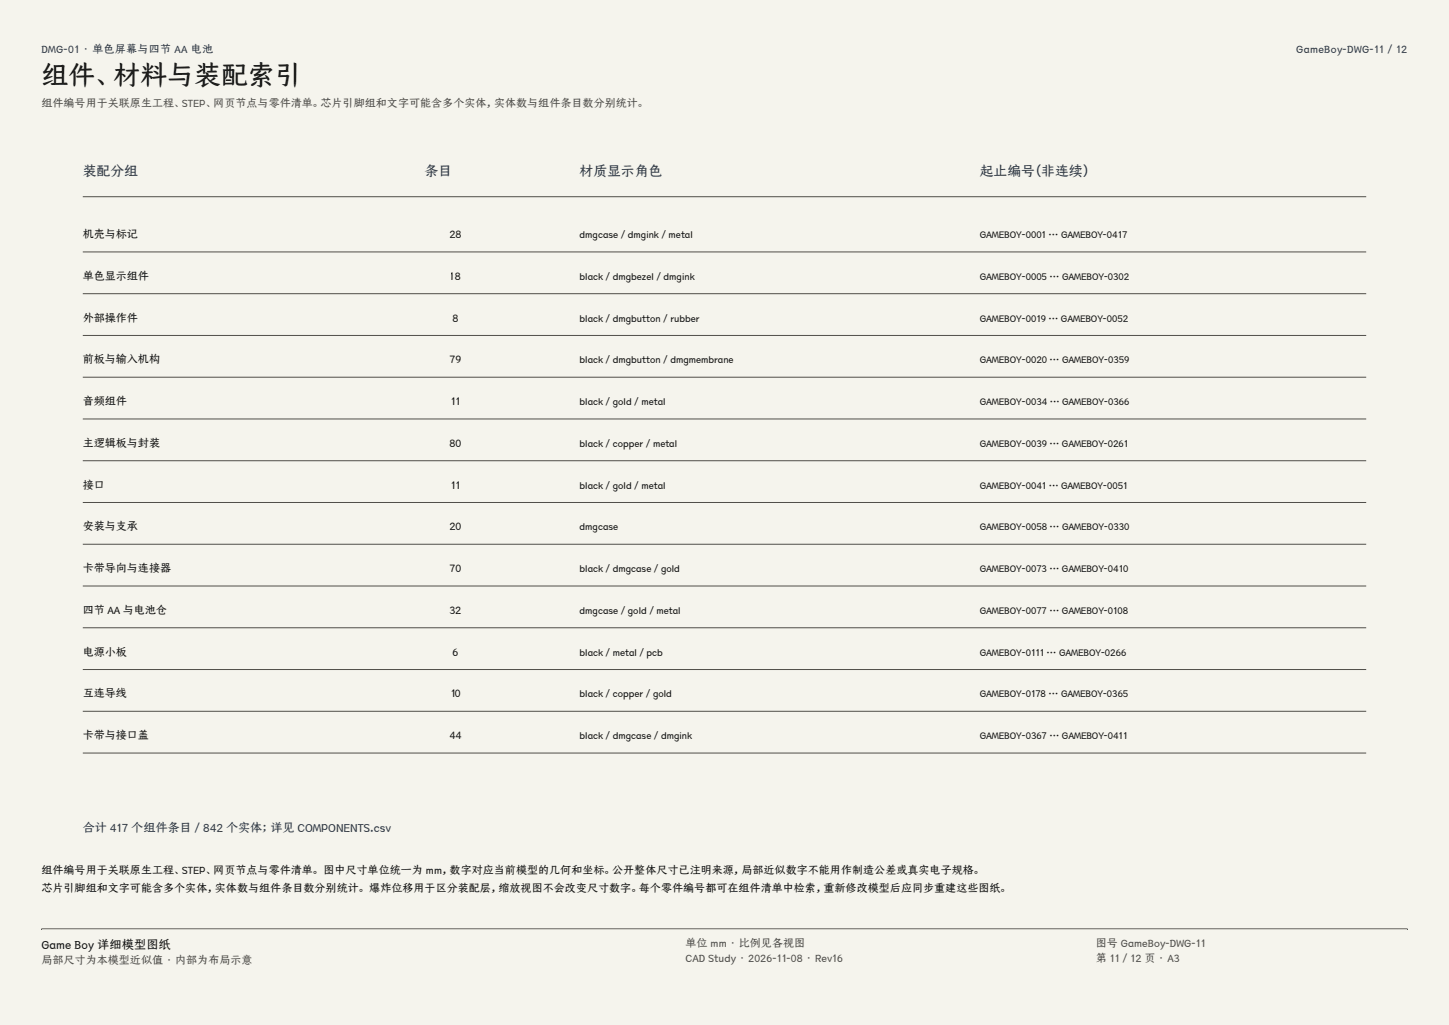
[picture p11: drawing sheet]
<svg xmlns="http://www.w3.org/2000/svg" width="420mm" height="297mm" viewBox="0 0 420 297" stroke-linecap="round" stroke-linejoin="round" font-family="sans-serif">
<defs><g id="words">
<text font-size="7.8" fill="#141413" x="12" y="24.7">组件、材料与装配索引</text>
<g font-size="4" fill="#1b365d">
<text x="24" y="51">装配分组</text>
<text x="123" y="51">条目</text>
<text x="168" y="51">材质显示角色</text>
<text x="284" y="51">起止编号（非连续）</text>
</g>
<text font-size="3.5" fill="#1b365d" x="24" y="241">合计 417 个组件条目 / 842 个实体；详见 COMPONENTS.csv</text>
<text font-size="3.5" fill="#141413" x="12" y="274.9">Game Boy 详细模型图纸</text>
<g font-size="3.2" fill="#1b365d">
<text x="12" y="15.3">DMG-01 · 单色屏幕与四节 AA 电池</text>
<text x="375.7" y="15.3">GameBoy-DWG-11 / 12</text>
</g>
<g font-size="3.2" fill="#504e49">
<text x="12" y="30.9">组件编号用于关联原生工程、STEP、网页节点与零件清单。芯片引脚组和文字可能含多个实体，实体数与组件条目数分别统计。</text>
<text x="198.7" y="274.5">单位 mm · 比例见各视图</text>
<text x="317.6" y="274.5">图号 GameBoy-DWG-11</text>
<text x="12" y="279.3">局部尺寸为本模型近似值 · 内部为布局示意</text>
<text x="198.7" y="278.8">CAD Study · 2026-11-08 · Rev16</text>
<text x="317.6" y="278.8">第 11 / 12 页 · A3</text>
</g>
<g font-size="3.2" fill="#141413">
<text x="24" y="69">机壳与标记</text>
<text x="130.2" y="69">28</text>
<text x="24" y="81.1">单色显示组件</text>
<text x="130.4" y="81.1">18</text>
<text x="24" y="93.2">外部操作件</text>
<text x="131.1" y="93.2">8</text>
<text x="24" y="105.3">前板与输入机构</text>
<text x="130.3" y="105.3">79</text>
<text x="24" y="117.4">音频组件</text>
<text x="130.6" y="117.4">11</text>
<text x="24" y="129.5">主逻辑板与封装</text>
<text x="130.3" y="129.5">80</text>
<text x="24" y="141.6">接口</text>
<text x="130.6" y="141.6">11</text>
<text x="24" y="153.7">安装与支承</text>
<text x="130.3" y="153.7">20</text>
<text x="24" y="165.8">卡带导向与连接器</text>
<text x="130.3" y="165.8">70</text>
<text x="24" y="177.9">四节 AA 与电池仓</text>
<text x="130.3" y="177.9">32</text>
<text x="24" y="190">电源小板</text>
<text x="131.2" y="190">6</text>
<text x="24" y="202.1">互连导线</text>
<text x="130.5" y="202.1">10</text>
<text x="24" y="214.2">卡带与接口盖</text>
<text x="130.2" y="214.2">44</text>
<text x="12" y="253.3">组件编号用于关联原生工程、STEP、网页节点与零件清单。 图中尺寸单位统一为 mm，数字对应当前模型的几何和坐标。公开整体尺寸已注明来源，局部近似数字不能用作制造公差或真实电子规格。</text>
<text x="12" y="258.6">芯片引脚组和文字可能含多个实体，实体数与组件条目数分别统计。 爆炸位移用于区分装配层，缩放视图不会改变尺寸数字。每个零件编号都可在组件清单中检索，重新修改模型后应同步重建这些图纸。</text>
</g>
<g font-size="2.9" fill="#141413">
<text x="168" y="69">dmgcase / dmgink / metal</text>
<text x="284" y="69">GAMEBOY-0001 … GAMEBOY-0417</text>
<text x="168" y="81.1">black / dmgbezel / dmgink</text>
<text x="284" y="81.1">GAMEBOY-0005 … GAMEBOY-0302</text>
<text x="168" y="93.2">black / dmgbutton / rubber</text>
<text x="284" y="93.2">GAMEBOY-0019 … GAMEBOY-0052</text>
<text x="168" y="105.3">black / dmgbutton / dmgmembrane</text>
<text x="284" y="105.3">GAMEBOY-0020 … GAMEBOY-0359</text>
<text x="168" y="117.4">black / gold / metal</text>
<text x="284" y="117.4">GAMEBOY-0034 … GAMEBOY-0366</text>
<text x="168" y="129.5">black / copper / metal</text>
<text x="284" y="129.5">GAMEBOY-0039 … GAMEBOY-0261</text>
<text x="168" y="141.6">black / gold / metal</text>
<text x="284" y="141.6">GAMEBOY-0041 … GAMEBOY-0051</text>
<text x="168" y="153.7">dmgcase</text>
<text x="284" y="153.7">GAMEBOY-0058 … GAMEBOY-0330</text>
<text x="168" y="165.8">black / dmgcase / gold</text>
<text x="284" y="165.8">GAMEBOY-0073 … GAMEBOY-0410</text>
<text x="168" y="177.9">dmgcase / gold / metal</text>
<text x="284" y="177.9">GAMEBOY-0077 … GAMEBOY-0108</text>
<text x="168" y="190">black / metal / pcb</text>
<text x="284" y="190">GAMEBOY-0111 … GAMEBOY-0266</text>
<text x="168" y="202.1">black / copper / gold</text>
<text x="284" y="202.1">GAMEBOY-0178 … GAMEBOY-0365</text>
<text x="168" y="214.2">black / dmgcase / dmgink</text>
<text x="284" y="214.2">GAMEBOY-0367 … GAMEBOY-0411</text>
</g>
</g></defs>
<g fill="#f5f4ed">
<path d="M0 0h420v297h-420z"/>
<path d="M12 12h396v275h-396z"/>
</g>
<g fill="none" stroke="#504e49" stroke-width=".29">
<path d="M24 57h372M24 73h372M24 85.1h372M24 97.2h372M24 109.3h372M24 121.4h372M24 133.5h372M24 145.6h372M24 157.7h372M24 169.8h372M24 181.9h372M24 194h372"/>
<path d="M24 206.1h372M24 218.2h372"/>
</g>
<path d="M12 269.3h396zM12 269h396v.3h-396z" fill-rule="evenodd" fill="#504e49"/>
<use href="#words"/>
</svg>
